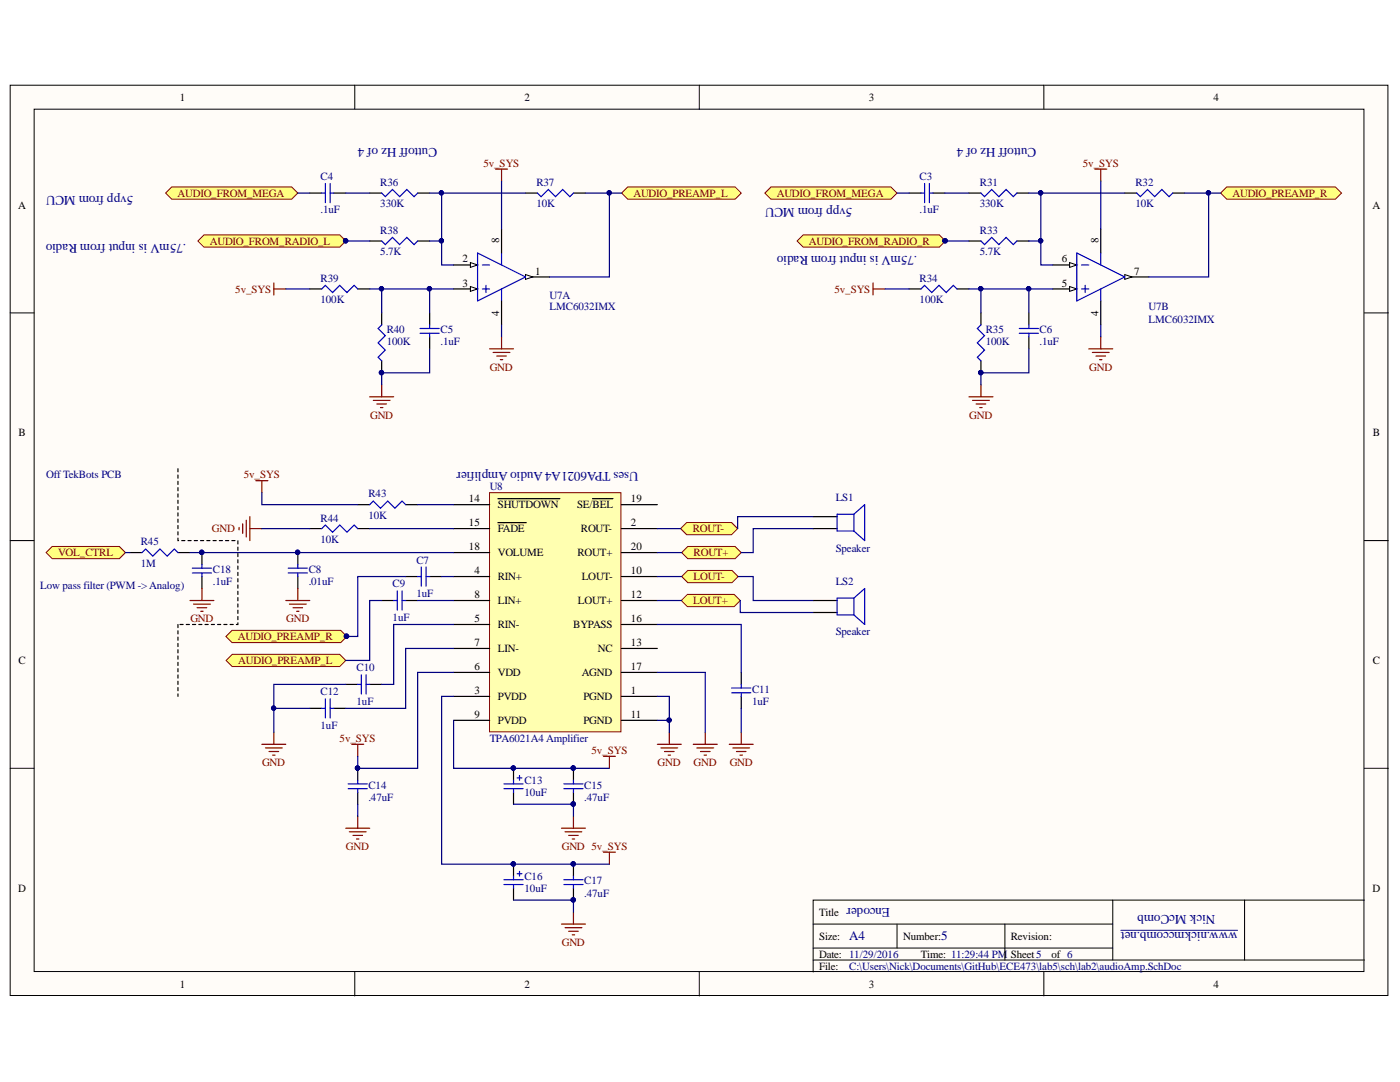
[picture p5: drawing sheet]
<svg xmlns="http://www.w3.org/2000/svg" width="279mm" height="216mm" viewBox="0 0 279 216" stroke-linecap="round" stroke-linejoin="round" font-family="sans-serif">
<defs><g id="words">
<g font-size="2.6" fill="#000080">
<text x="87.2" y="29.5" transform="rotate(-180 87.2 29.5)">Cuttoff Hz of4</text>
<text x="206.8" y="29.5" transform="rotate(-180 206.8 29.5)">Cuttoff Hz of 4</text>
<text x="26.6" y="39.1" transform="rotate(-180 26.6 39.1)">5vpp from MCU</text>
<text x="170.1" y="41.5" transform="rotate(-180 170.1 41.5)">5vpp from MCU</text>
<text x="37.1" y="48.7" transform="rotate(-180 37.1 48.7)">.75mV is input from Radio</text>
<text x="183" y="51" transform="rotate(-180 183 51)">.75mV is input from Radio</text>
<text x="127.4" y="94.1" transform="rotate(-180 127.4 94.1)">Uses TPA6021A4 Audio Amplifier</text>
<text x="177.6" y="181.1" transform="rotate(-180 177.6 181.1)">Encoder</text>
<text x="242.5" y="182.6" transform="rotate(-180 242.5 182.6)">Nick McComb</text>
<text x="247" y="185.9" transform="rotate(-180 247 185.9)">www.nickmccomb.net</text>
<text x="169.5" y="187.7">A4</text>
<text x="187.9" y="187.7">5</text>
</g>
<g font-size="2.2">
<text x="35.9" y="20.1">1</text>
<text x="104.7" y="20.1">2</text>
<text x="173.4" y="20.1">3</text>
<text x="242.2" y="20.1">4</text>
<text x="3.6" y="41.6">A</text>
<text x="273.9" y="41.6">A</text>
<text x="92.3" y="52.4">2</text>
<text x="99.6" y="48.6" transform="rotate(-90 99.6 48.6)">8</text>
<text x="211.9" y="52.4">6</text>
<text x="219.2" y="48.6" transform="rotate(-90 219.2 48.6)">8</text>
<text x="92.3" y="57.2">3</text>
<text x="106.8" y="54.8">1</text>
<text x="211.9" y="57.2">5</text>
<text x="226.4" y="54.8">7</text>
<text x="99.6" y="63" transform="rotate(-90 99.6 63)">4</text>
<text x="219.2" y="63" transform="rotate(-90 219.2 63)">4</text>
<text x="3.7" y="87.1">B</text>
<text x="274" y="87.1">B</text>
<text x="93.6" y="100.3">14</text>
<text x="99.3" y="101.4">SHUTDOWN</text>
<text x="115.2" y="101.4">SE/BEL</text>
<text x="125.9" y="100.3">19</text>
<text x="93.6" y="105">15</text>
<text x="99.3" y="106.2">FADE</text>
<text x="115.9" y="106.2">ROUT-</text>
<text x="125.9" y="105">2</text>
<text x="93.6" y="109.8">18</text>
<text x="99.3" y="111">VOLUME</text>
<text x="115.2" y="111">ROUT+</text>
<text x="125.9" y="109.8">20</text>
<text x="94.7" y="114.6">4</text>
<text x="94.7" y="119.4">8</text>
<text x="99.3" y="115.7">RIN+</text>
<text x="116.1" y="115.7">LOUT-</text>
<text x="125.9" y="114.6">10</text>
<text x="125.9" y="119.4">12</text>
<text x="94.7" y="124.1">5</text>
<text x="99.3" y="125.3">RIN-</text>
<text x="99.3" y="120.6">LIN+</text>
<text x="114.4" y="125.3">BYPASS</text>
<text x="115.3" y="120.6">LOUT+</text>
<text x="125.9" y="124.1">16</text>
<text x="94.7" y="128.9">7</text>
<text x="99.3" y="130.1">LIN-</text>
<text x="119.3" y="130.1">NC</text>
<text x="125.9" y="128.9">13</text>
<text x="3.7" y="132.5">C</text>
<text x="94.7" y="133.7">6</text>
<text x="99.3" y="134.9">VDD</text>
<text x="116.1" y="134.9">AGND</text>
<text x="125.9" y="133.7">17</text>
<text x="274" y="132.5">C</text>
<text x="94.7" y="138.5">3</text>
<text x="94.7" y="143.2">9</text>
<text x="99.3" y="139.7">PVDD</text>
<text x="116.4" y="139.7">PGND</text>
<text x="125.9" y="138.5">1</text>
<text x="125.9" y="143.2">11</text>
<text x="99.3" y="144.5">PVDD</text>
<text x="116.4" y="144.5">PGND</text>
<text x="3.6" y="177.9">D</text>
<text x="273.9" y="177.9">D</text>
<text x="163.5" y="182.7">Title</text>
<text x="163.5" y="187.5">Size:</text>
<text x="163.5" y="191.1">Date: 11/29/2016</text>
<text x="180.2" y="187.5">Number:</text>
<text x="183.8" y="191.1">Time: 11:29:44 PM</text>
<text x="201.7" y="187.5">Revision:</text>
<text x="201.7" y="191.1">Sheet5</text>
<text x="209.9" y="191.1">of 6</text>
<text x="35.9" y="197">1</text>
<text x="104.7" y="197">2</text>
<text x="163.5" y="193.5">File:</text>
<text x="173.4" y="197">3</text>
<text x="242.2" y="197">4</text>
</g>
<g font-size="2.2" fill="#000080">
<text x="64" y="35.9">C4</text>
<text x="183.5" y="35.9">C3</text>
<text x="75.9" y="41.4">330K</text>
<text x="75.9" y="37.1">R36</text>
<text x="107" y="41.4">10K</text>
<text x="107" y="37.1">R37</text>
<text x="195.6" y="41.4">330K</text>
<text x="195.6" y="37.1">R31</text>
<text x="226.6" y="41.4">10K</text>
<text x="226.6" y="37.1">R32</text>
<text x="64" y="42.6">.1uF</text>
<text x="75.9" y="46.7">R38</text>
<text x="183.5" y="42.6">.1uF</text>
<text x="195.6" y="46.7">R33</text>
<text x="75.9" y="50.9">5.7K</text>
<text x="195.6" y="50.9">5.7K</text>
<text x="64" y="56.3">R39</text>
<text x="109.7" y="59.6">U7A</text>
<text x="183.5" y="56.3">R34</text>
<text x="64" y="60.5">100K</text>
<text x="109.7" y="61.9">LMC6032IMX</text>
<text x="183.5" y="60.5">100K</text>
<text x="229.2" y="61.9">U7B</text>
<text x="229.2" y="64.4">LMC6032IMX</text>
<text x="77.2" y="68.9">100K</text>
<text x="77.2" y="66.5">R40</text>
<text x="87.9" y="68.9">.1uF</text>
<text x="87.9" y="66.5">C5</text>
<text x="196.7" y="68.9">100K</text>
<text x="196.7" y="66.5">R35</text>
<text x="207.5" y="68.9">.1uF</text>
<text x="207.5" y="66.5">C6</text>
<text x="9.2" y="95.4">OffTekBots PCB</text>
<text x="73.5" y="99.2">R43</text>
<text x="97.7" y="97.8">U8</text>
<text x="166.8" y="100">LS1</text>
<text x="64" y="104.1">R44</text>
<text x="73.5" y="103.6">10K</text>
<text x="28.1" y="113.1">1M</text>
<text x="28.1" y="108.8">R45</text>
<text x="64" y="108.4">10K</text>
<text x="83.1" y="112.4">C7</text>
<text x="166.8" y="110.1">Speaker</text>
<text x="8" y="117.4">Low pass filter (PWM -&gt;Analog)</text>
<text x="42.5" y="116.8">.1uF</text>
<text x="42.5" y="114.3">C18</text>
<text x="61.6" y="116.8">.01uF</text>
<text x="61.6" y="114.3">C8</text>
<text x="78.4" y="117.2">C9</text>
<text x="83.1" y="119.1">1uF</text>
<text x="166.8" y="116.8">LS2</text>
<text x="78.4" y="123.9">1uF</text>
<text x="166.8" y="126.7">Speaker</text>
<text x="71.2" y="133.9">C10</text>
<text x="64" y="138.8">C12</text>
<text x="71.2" y="140.6">1uF</text>
<text x="150.1" y="140.6">1uF</text>
<text x="150.1" y="138.2">C11</text>
<text x="64" y="145.4">1uF</text>
<text x="97.7" y="148.1">TPA6021A4 Amplifier</text>
<text x="73.5" y="159.7">.47uF</text>
<text x="73.5" y="157.4">C14</text>
<text x="104.7" y="156.4">C13</text>
<text x="104.7" y="158.8">10uF</text>
<text x="116.6" y="159.7">.47uF</text>
<text x="116.6" y="157.4">C15</text>
<text x="104.7" y="175.6">C16</text>
<text x="104.7" y="177.9">10uF</text>
<text x="116.6" y="178.9">.47uF</text>
<text x="116.6" y="176.5">C17</text>
<text x="169.5" y="193.5">C:\Users\Nick\Documents\GitHub\ECE473\lab5\sch\lab2\audioAmp.SchDoc</text>
</g>
<g font-size="2.2" fill="#800000">
<text x="96.5" y="33.3">5v_SYS</text>
<text x="216.1" y="33.3">5v_SYS</text>
<text x="35.5" y="39.3">AUDIO_FROM_MEGA</text>
<text x="126.4" y="39.3">AUDIO_PREAMP_L</text>
<text x="155" y="39.3">AUDIO_FROM_MEGA</text>
<text x="246" y="39.3">AUDIO_PREAMP_R</text>
<text x="41.9" y="48.8">AUDIO_FROM_RADIO_L</text>
<text x="161.5" y="48.8">AUDIO_FROM_RADIO_R</text>
<text x="47" y="58.4">5v_SYS</text>
<text x="166.5" y="58.4">5v_SYS</text>
<text x="97.7" y="73.9">GND</text>
<text x="217.4" y="73.9">GND</text>
<text x="73.9" y="83.5">GND</text>
<text x="193.4" y="83.5">GND</text>
<text x="48.7" y="95.4">5v_SYS</text>
<text x="42.3" y="106.2">GND</text>
<text x="138.3" y="106.2">ROUT-</text>
<text x="11.6" y="111">VOL_CTRL</text>
<text x="138.4" y="111">ROUT+</text>
<text x="138.4" y="115.7">LOUT-</text>
<text x="38" y="124.1">GND</text>
<text x="57.1" y="124.1">GND</text>
<text x="138.4" y="120.6">LOUT+</text>
<text x="47.5" y="127.8">AUDIO_PREAMP_R</text>
<text x="47.6" y="132.5">AUDIO_PREAMP_L</text>
<text x="67.8" y="148.1">5v_SYS</text>
<text x="52.3" y="152.8">GND</text>
<text x="118" y="150.4">5v_SYS</text>
<text x="131.2" y="152.8">GND</text>
<text x="138.4" y="152.8">GND</text>
<text x="145.6" y="152.8">GND</text>
<text x="69" y="169.5">GND</text>
<text x="112.1" y="169.5">GND 5v_SYS</text>
<text x="112.1" y="188.7">GND</text>
</g>
</g></defs>
<g fill="#fffcf8" stroke="#000" stroke-width=".2">
<path d="M2 17h275v181.6h-275z"/>
<path d="M6.8 21.8h265.4v172.1h-265.4z"/>
</g>
<g fill="none" stroke="#000" stroke-width=".2">
<path d="M70.8 17v4.8M139.6 17v4.8M208.3 17v4.8M2 62.4h4.8M272.3 62.4h4.8M2 107.9h4.8M272.3 107.9h4.8M2 153.3h4.8M272.3 153.3h4.8M222.1 179.6v12M248.4 179.6h-86.1v14.4M272.3 179.6h-23.9v12"/>
<path d="M70.8 194v4.7M139.6 194v4.7M162.3 184.4h59.8M162.3 191.6h110M162.3 189.2h59.8M179 184.4v4.8M200.5 184.4v7.2M208.3 194v4.7"/>
</g>
<path d="M223.7 185.6h23.3" fill="none" stroke="#000080" stroke-width=".2"/>
<path d="M90.5 57.7h4.8" fill="none" stroke="#000" stroke-width=".24"/>
<path d="M93.9 57.2l1.4 .5-1.4 .4z" fill="#fffcf8"/>
<path d="M93.9 57.2l1.4 .5-1.4 .4z" fill="none" stroke="#000" stroke-width=".2"/>
<path d="M90.5 52.9h4.8" fill="none" stroke="#000" stroke-width=".24"/>
<path d="M93.9 52.4l1.4 .5-1.4 .5z" fill="#fffcf8"/>
<path d="M93.9 52.4l1.4 .5-1.4 .5z" fill="none" stroke="#000" stroke-width=".2"/>
<path d="M104.9 55.3h4.8" fill="none" stroke="#000" stroke-width=".24"/>
<path d="M104.9 54.8l1.4 .5-1.4 .4z" fill="#fffcf8"/>
<path d="M104.9 54.8l1.4 .5-1.4 .4z" fill="none" stroke="#000" stroke-width=".2"/>
<path d="M95.3 50.5l9.6 4.8-9.6 4.7zM96.3 52.9h1.4M96.3 57.7h1.4M97 56.9v1.5M100.1 50.5v2.4M100.1 57.7v2.3" fill="none" stroke="#00f" stroke-width=".24"/>
<path d="M100.1 45.7v4.8M210.1 57.7h4.8M100.1 60v4.8" fill="none" stroke="#000" stroke-width=".24"/>
<path d="M213.5 57.2l1.4 .5-1.4 .4z" fill="#fffcf8"/>
<path d="M213.5 57.2l1.4 .5-1.4 .4z" fill="none" stroke="#000" stroke-width=".2"/>
<path d="M210.1 52.9h4.8" fill="none" stroke="#000" stroke-width=".24"/>
<path d="M213.5 52.4l1.4 .5-1.4 .5z" fill="#fffcf8"/>
<path d="M213.5 52.4l1.4 .5-1.4 .5z" fill="none" stroke="#000" stroke-width=".2"/>
<path d="M224.5 55.3h4.7" fill="none" stroke="#000" stroke-width=".24"/>
<path d="M224.5 54.8l1.4 .5-1.4 .4z" fill="#fffcf8"/>
<path d="M224.5 54.8l1.4 .5-1.4 .4z" fill="none" stroke="#000" stroke-width=".2"/>
<path d="M195.8 38.5l.7 .7 1.4-1.4 1.5 1.4 1.4-1.4 1.4 1.4 .7-.7M226.9 38.5l.7 .7 1.4-1.4 1.4 1.4 1.5-1.4 1.4 1.4 .7-.7M183.8 57.7l.7-.8 1.5 1.5 1.4-1.5 1.4 1.5 1.5-1.5 .7 .8M195.8 48.1l.7 .7 1.4-1.4 1.5 1.4 1.4-1.4 1.4 1.4 .7-.7M214.9 50.5l9.6 4.8-9.6 4.7zM215.9 52.9h1.4M215.9 57.7h1.4M216.6 56.9v1.5M219.7 50.5v2.4M219.7 57.7v2.3M195.8 64.8l-.8 .7 1.5 1.5-1.5 1.4 1.5 1.5-1.5 1.4 .8 .7" fill="none" stroke="#00f" stroke-width=".24"/>
<path d="M193.4 38.5h2.4M202.9 38.5h2.4M224.5 38.5h2.4M234 38.5h2.4M181.4 57.7h2.4M191 57.7h2.4M193.4 48.1h2.4M202.9 48.1h2.4M219.7 45.7v4.8M195.8 62.4v2.4M195.8 72v2.4M219.7 60v4.8" fill="none" stroke="#000" stroke-width=".24"/>
<circle cx="195.7" cy="74.3" r=".43" fill="#000080" stroke="#000080" stroke-width=".2"/>
<path d="M174.2 56.5v2.4M174.2 57.7h2.4M193.4 79.2h4.8M194.1 79.9h3.3M195.8 76.8v2.4M194.8 80.6h1.9M195.5 81.3h.5" fill="none" stroke="#800000" stroke-width=".24"/>
<path d="M159.1 48.1l1.2-1.2h27.2l1.2 1.2-1.2 1.2h-27.2z" fill-rule="evenodd" fill="#ffff80" stroke="#800000" stroke-width=".2"/>
<circle cx="188.6" cy="48" r=".43" fill="#000080" stroke="#000080" stroke-width=".2"/>
<path d="M152.6 38.5l1.3-1.2h23.9l1.2 1.2-1.2 1.2h-23.9z" fill-rule="evenodd" fill="#ffff80" stroke="#800000" stroke-width=".2"/>
<g fill="none" stroke="#800000" stroke-width=".24">
<path d="M218.5 33.7h2.4M219.7 33.7v2.4M54.6 56.5v2.4M54.6 57.7h2.4M73.8 79.2h4.8M74.5 79.9h3.3M76.2 76.8v2.4M217.3 69.6h4.8M218 70.3h3.4M218.7 71h1.9M219.4 71.8h.5M219.7 67.2v2.4"/>
<path d="M75.2 80.6h1.9M75.9 81.3h.5"/>
</g>
<g fill="none" stroke="#000" stroke-width=".24">
<path d="M73.8 38.5h2.4M83.4 38.5h2.3M104.9 38.5h2.4M114.4 38.5h2.4M181.4 38.5h2.4M186.2 38.5h2.4M61.8 57.7h2.4M71.4 57.7h2.4M73.8 48.1h2.4M83.4 48.1h2.3M76.2 62.4v2.4M76.2 72v2.4"/>
<path d="M205.3 62.4v2.4M205.3 67.2v2.4"/>
</g>
<g fill="none" stroke="#00f" stroke-width=".24">
<path d="M76.2 38.5l.7 .7 1.4-1.4 1.5 1.4 1.4-1.4 1.4 1.4 .8-.7M107.3 38.5l.7 .7 1.4-1.4 1.5 1.4 1.4-1.4 1.4 1.4 .7-.7M183.8 38.5h.7M184.5 36.6v3.8M185.5 36.6v3.8M185.5 38.5h.7M64.2 57.7l.7-.8 1.5 1.5 1.4-1.5 1.4 1.5 1.5-1.5 .7 .8M76.2 48.1l.7 .7 1.4-1.4 1.5 1.4 1.4-1.4 1.4 1.4 .8-.7M76.2 64.8l-.7 .7 1.4 1.5-1.4 1.4 1.4 1.5-1.4 1.4 .7 .7M203.4 65.5h3.8M203.4 66.5h3.8M205.3 64.8v.7"/>
<path d="M205.3 66.5v.7"/>
</g>
<circle cx="76.1" cy="74.3" r=".43" fill="#000080" stroke="#000080" stroke-width=".2"/>
<path d="M39.5 48.1l1.2-1.2h27.1l1.2 1.2-1.2 1.2h-27.1z" fill-rule="evenodd" fill="#ffff80" stroke="#800000" stroke-width=".2"/>
<circle cx="69" cy="48" r=".43" fill="#000080" stroke="#000080" stroke-width=".2"/>
<path d="M33.1 38.5l1.2-1.2h23.9l1.2 1.2-1.2 1.2h-23.9z" fill-rule="evenodd" fill="#ffff80" stroke="#800000" stroke-width=".2"/>
<path d="M98.9 33.7h2.4M100.1 33.7v2.4M97.7 69.6h4.8M98.4 70.3h3.4M99.1 71h2M99.9 71.8h.4M100.1 67.2v2.4" fill="none" stroke="#800000" stroke-width=".24"/>
<path d="M61.8 38.5h2.4M66.6 38.5h2.4M85.7 62.4v2.4M85.7 67.2v2.4" fill="none" stroke="#000" stroke-width=".24"/>
<path d="M64.2 38.5h.7M64.9 36.6v3.8M65.9 36.6v3.8M65.9 38.5h.7M83.8 65.5h3.9M83.8 66.5h3.9M85.7 64.8v.7M85.7 66.5v.7" fill="none" stroke="#00f" stroke-width=".24"/>
<path d="M97.7 98.3h26.2v47.7h-26.2z" fill="#ffffb0" stroke="#800000" stroke-width=".2"/>
<g fill="none" stroke="#000" stroke-width=".24">
<path d="M99.4 99.5h12.3M118.2 99.5h4.1M61.8 105.5h2.4M71.4 105.5h2.4M71.4 100.7h2.4M81 100.7h2.4M90.5 105.5h7.2M90.5 115h7.2M90.5 119.8h7.2M90.5 100.7h7.2M90.5 110.3h7.2M99.4 104.3h5.6"/>
<path d="M124 105.5h7.2M124 115h7.2M124 119.8h7.2M124 100.7h7.2M124 110.3h7.2M90.5 139h7.2M90.5 124.6h7.2M90.5 134.2h7.2M90.5 129.4h7.2M124 139h7.2M124 124.6h7.2M124 134.2h7.2"/>
<path d="M124 129.4h7.2M90.5 143.7h7.2M124 143.7h7.2"/>
</g>
<path d="M64.2 105.5l.7-.7 1.5 1.4 1.4-1.4 1.4 1.4 1.5-1.4 .7 .7M73.8 100.7l.7-.7 1.4 1.4 1.5-1.4 1.4 1.4 1.4-1.4 .8 .7" fill="none" stroke="#00f" stroke-width=".24"/>
<path d="M51.1 95.9h2.4M52.3 95.9v2.4" fill="none" stroke="#800000" stroke-width=".24"/>
<path d="M9.2 110.3l1.2-1.3h13.4l1.2 1.3-1.2 1.2h-13.4z" fill-rule="evenodd" fill="#ffff80" stroke="#800000" stroke-width=".2"/>
<path d="M59.4 110.3v2.4M59.4 115v2.4M76.2 119.8h2.4M81 115h2.4M81 119.8h2.4M85.7 115h2.4" fill="none" stroke="#000" stroke-width=".24"/>
<circle cx="59.4" cy="110.2" r=".43" fill="#000080" stroke="#000080" stroke-width=".2"/>
<path d="M57.5 113.4h3.8M57.5 114.3h3.8M59.4 112.7v.7M59.4 114.3v.7M78.6 119.8h.7M79.3 117.9v3.8M80.2 117.9v3.8M80.2 119.8h.8M83.4 115h.7M84.1 113.1v3.9M85 113.1v3.9M85 115h.7" fill="none" stroke="#00f" stroke-width=".24"/>
<path d="M57 119.8h4.8M59.4 117.4v2.4M57.8 120.5h3.3M58.5 121.3h1.9M59.2 122h.5" fill="none" stroke="#800000" stroke-width=".24"/>
<g fill="#ffff80" stroke="#800000" stroke-width=".2">
<path d="M124.1 38.5l1.2-1.2h21.4l1.2 1.2-1.2 1.2h-21.4z" fill-rule="evenodd"/>
<path d="M243.6 38.5l1.2-1.2h21.7l1.2 1.2-1.2 1.2h-21.7z" fill-rule="evenodd"/>
<path d="M45.1 131.8l1.3-1.2h21.4l1.2 1.2-1.2 1.2h-21.4z" fill-rule="evenodd"/>
<path d="M45.1 127l1.2-1.2h21.7l1.2 1.2-1.2 1.2h-21.7z" fill-rule="evenodd"/>
</g>
<g fill="#000080" stroke="#000080" stroke-width=".2">
<circle cx="69.2" cy="127" r=".43"/>
<circle cx="71.3" cy="153.3" r=".43"/>
<circle cx="102.4" cy="153.3" r=".43"/>
<circle cx="102.4" cy="172.4" r=".43"/>
<circle cx="114.4" cy="160.4" r=".43"/>
<circle cx="114.4" cy="153.3" r=".43"/>
<circle cx="114.4" cy="179.6" r=".43"/>
<circle cx="114.4" cy="172.4" r=".43"/>
</g>
<g fill="none" stroke="#000" stroke-width=".24">
<path d="M69 136.6h2.4M73.8 136.6h2.4M147.9 134.2v2.4M147.9 139v2.3M61.8 141.3h2.4M66.6 141.3h2.4M71.4 153.3v2.4M71.4 158.1v2.4M102.5 153.3v2.4M102.5 158.1v2.4M114.4 153.3v2.4M114.4 158.1v2.4"/>
<path d="M102.5 172.4v2.4M102.5 177.2v2.4M114.4 172.4v2.4M114.4 177.2v2.4"/>
</g>
<g fill="none" stroke="#00f" stroke-width=".24">
<path d="M64.9 139.4v3.9M65.9 139.4v3.9M71.4 136.6h.7M72.1 134.7v3.8M73.1 134.7v3.8M73.1 136.6h.7M146 137.3h3.8M146 138.2h3.8M147.9 136.6v.7M147.9 138.2v.8M64.2 141.3h.7M65.9 141.3h.7"/>
<path d="M69.5 156.4h3.8M69.5 157.4h3.8M71.4 155.7v.7M71.4 157.4v.7M100.6 156.4h3.8M100.6 157.4h3.8M102.5 155.7v.7M102.5 157.4v.7M103.2 155.2h1M103.7 154.7v1M112.5 156.4h3.9M112.5 157.4h3.9"/>
<path d="M114.4 155.7v.7M114.4 157.4v.7M100.6 175.5h3.8M100.6 176.5h3.8M102.5 174.8v.7M102.5 176.5v.7M103.2 174.3h1M103.7 173.9v.9M112.5 175.5h3.9M112.5 176.5h3.9M114.4 174.8v.7M114.4 176.5v.7"/>
</g>
<g fill="none" stroke="#800000" stroke-width=".24">
<path d="M52.3 148.5h4.7M53 149.2h3.3M53.7 150h1.9M54.4 150.7h.5M54.6 146.1v2.4M70.2 148.5h2.4M71.4 148.5v2.4M120.4 150.9h2.4M121.6 150.9v2.4M131.2 148.5h4.8M131.9 149.2h3.4M132.6 150h1.9"/>
<path d="M133.3 150.7h.5M133.6 146.1v2.4M138.4 148.5h4.7M139.1 149.2h3.3M139.8 150h1.9M140.5 150.7h.5M140.8 146.1v2.4M145.5 148.5h4.8M146.3 149.2h3.3M147 150h1.9M147.7 150.7h.5M147.9 146.1v2.4"/>
<path d="M69 165.3h4.8M69.7 166h3.4M70.4 166.7h1.9M71.2 167.4h.4M71.4 162.9v2.4M112.1 165.3h4.7M112.8 166h3.3M113.5 166.7h1.9M114.2 167.4h.5M114.4 162.9v2.4M120.4 170h2.4M121.6 170v2.4"/>
<path d="M112.1 184.4h4.7M112.8 185.1h3.3M113.5 185.8h1.9M114.2 186.5h.5M114.4 182v2.4"/>
</g>
<g fill="#ffff80" stroke="#800000" stroke-width=".2">
<path d="M135.8 105.5l1.2-1.2h9l1.2 1.2-1.2 1.2h-9z" fill-rule="evenodd"/>
<path d="M136 110.3l1.3-1.3h9.4l1.2 1.3-1.2 1.2h-9.4z" fill-rule="evenodd"/>
<path d="M136 115l1.3-1.2h8.8l1.2 1.2-1.2 1.3h-8.8z" fill-rule="evenodd"/>
<path d="M136 119.8l1.2-1.2h9.3l1.2 1.2-1.2 1.2h-9.3z" fill-rule="evenodd"/>
</g>
<path d="M25.9 110.3h2.4M35.5 110.3h2.4M40.3 110.3v2.4M40.3 115v2.4M162.3 103.1h4.8M162.3 105.5h4.8M162.3 119.8h4.8M162.3 122.2h4.8" fill="none" stroke="#000" stroke-width=".24"/>
<path d="M28.3 110.3l.8-.8 1.4 1.5 1.4-1.5 1.5 1.5 1.4-1.5 .7 .8M38.4 113.4h3.8M38.4 114.3h3.8M40.3 112.7v.7M40.3 114.3v.7M170.4 102.6l2.2-1.9v7.2l-2.2-1.9M170.4 119.3l2.2-1.9v7.2l-2.2-1.9M170.4 102.6v3.4M170.4 119.3v3.4M170.4 102.6h-3.3v3.4h3.3M170.4 119.3h-3.3v3.4h3.3" fill="none" stroke="#00f" stroke-width=".24"/>
<g fill="#000080" stroke="#000080" stroke-width=".2">
<circle cx="40.3" cy="110.2" r=".43"/>
<circle cx="241.2" cy="38.5" r=".43"/>
<circle cx="207.7" cy="48" r=".43"/>
<circle cx="195.7" cy="57.6" r=".43"/>
<circle cx="195.7" cy="74.3" r=".43"/>
<circle cx="205.3" cy="57.6" r=".43"/>
<circle cx="188.5" cy="48" r=".43"/>
<circle cx="188.6" cy="48" r=".43"/>
<circle cx="121.6" cy="38.5" r=".43"/>
<circle cx="88.1" cy="48" r=".43"/>
<circle cx="76.1" cy="57.6" r=".43"/>
<circle cx="76.1" cy="74.3" r=".43"/>
<circle cx="85.7" cy="57.6" r=".43"/>
<circle cx="69" cy="48" r=".43"/>
<circle cx="207.7" cy="38.5" r=".43"/>
<circle cx="88.1" cy="38.5" r=".43"/>
<circle cx="69.1" cy="127" r=".43"/>
<circle cx="69.2" cy="127" r=".43"/>
<circle cx="54.6" cy="141.3" r=".43"/>
<circle cx="71.3" cy="153.3" r=".43"/>
<circle cx="102.4" cy="153.3" r=".43"/>
<circle cx="114.4" cy="153.3" r=".43"/>
<circle cx="114.4" cy="160.4" r=".43"/>
<circle cx="114.4" cy="172.4" r=".43"/>
<circle cx="102.4" cy="172.4" r=".43"/>
<circle cx="114.4" cy="179.6" r=".43"/>
<circle cx="133.5" cy="143.7" r=".43"/>
<circle cx="59.4" cy="110.2" r=".43"/>
</g>
<path d="M37.9 119.8h4.8M40.3 117.4v2.4M47.7 105.2v.5M48.4 104.5v1.9M49.1 103.8v3.4M49.9 103.1v4.8M49.9 105.5h2.4M38.6 120.5h3.4M39.3 121.3h2M40.1 122h.4" fill="none" stroke="#800000" stroke-width=".24"/>
<path d="M35.5 93.5v14.4h12v16.7h-12M35.5 124.6v14.4" fill="none" stroke="#000" stroke-width=".24" stroke-dasharray=".6 .6"/>
<g fill="none" stroke="#000080" stroke-width=".24">
<path d="M59.4 38.5h2.4M69 38.5h4.8M85.7 38.5h19.2M88.1 38.5v14.4h2.4M100.1 36.1v9.6M116.8 38.5h4.8v16.8h-11.9M121.6 38.5h2.5M179 38.5h2.4M188.6 38.5h4.8M205.3 38.5h19.2M207.7 38.5v14.4h2.4M219.7 36.1v9.6"/>
<path d="M236.4 38.5h4.8v16.8h-12M241.2 38.5h2.4M57 57.7h4.8M69 48.1h4.8M73.8 57.7h16.7M76.2 57.7v4.7M85.7 48.1h2.4M85.7 57.7v4.7M176.6 57.7h4.8M188.6 48.1h4.8M193.4 57.7h16.7M195.8 57.7v4.7"/>
<path d="M205.3 48.1h2.4M205.3 57.7v4.7M85.7 69.6v4.8h-9.5v2.4M100.1 64.8v2.4M205.3 69.6v4.8h-9.5v2.4M219.7 64.8v2.4M52.3 98.3v2.4h19.1M25 110.3h.9M37.9 110.3h52.6M52.3 105.5h9.5M73.8 105.5h16.7M76.2 119.8h-2.4v12h-4.8"/>
<path d="M81 115h-9.6v12h-2.3M83.4 100.7h7.1M83.4 119.8h7.1M88.1 115h2.4M131.2 105.5h4.6M131.2 115h4.8M131.2 119.8h4.8M131.2 110.3h4.8M147.3 115h3v4.8h12M147.7 119.8v2.4h14.6M162.3 103.1h-15.1v2.4M162.3 105.5h-12v4.8h-2.4"/>
<path d="M69 136.6h-14.4v9.5M90.5 124.6h-11.9v12h-2.4M90.5 129.4h-9.5v11.9h-12M90.5 134.2h-7.1v19.1h-12v-2.4M90.5 139h-2.4v33.4h33.5M131.2 134.2h9.6v11.9M131.2 124.6h16.7v9.6M131.2 139h2.4v7.1M54.6 141.3h7.2M90.5 143.7v9.6h31.1M131.2 143.7h2.4M147.9 141.3v4.8"/>
<path d="M71.4 160.5v2.4M102.5 160.5h11.9v2.4M102.5 179.6h11.9v2.4"/>
</g>
<use href="#words"/>
</svg>
